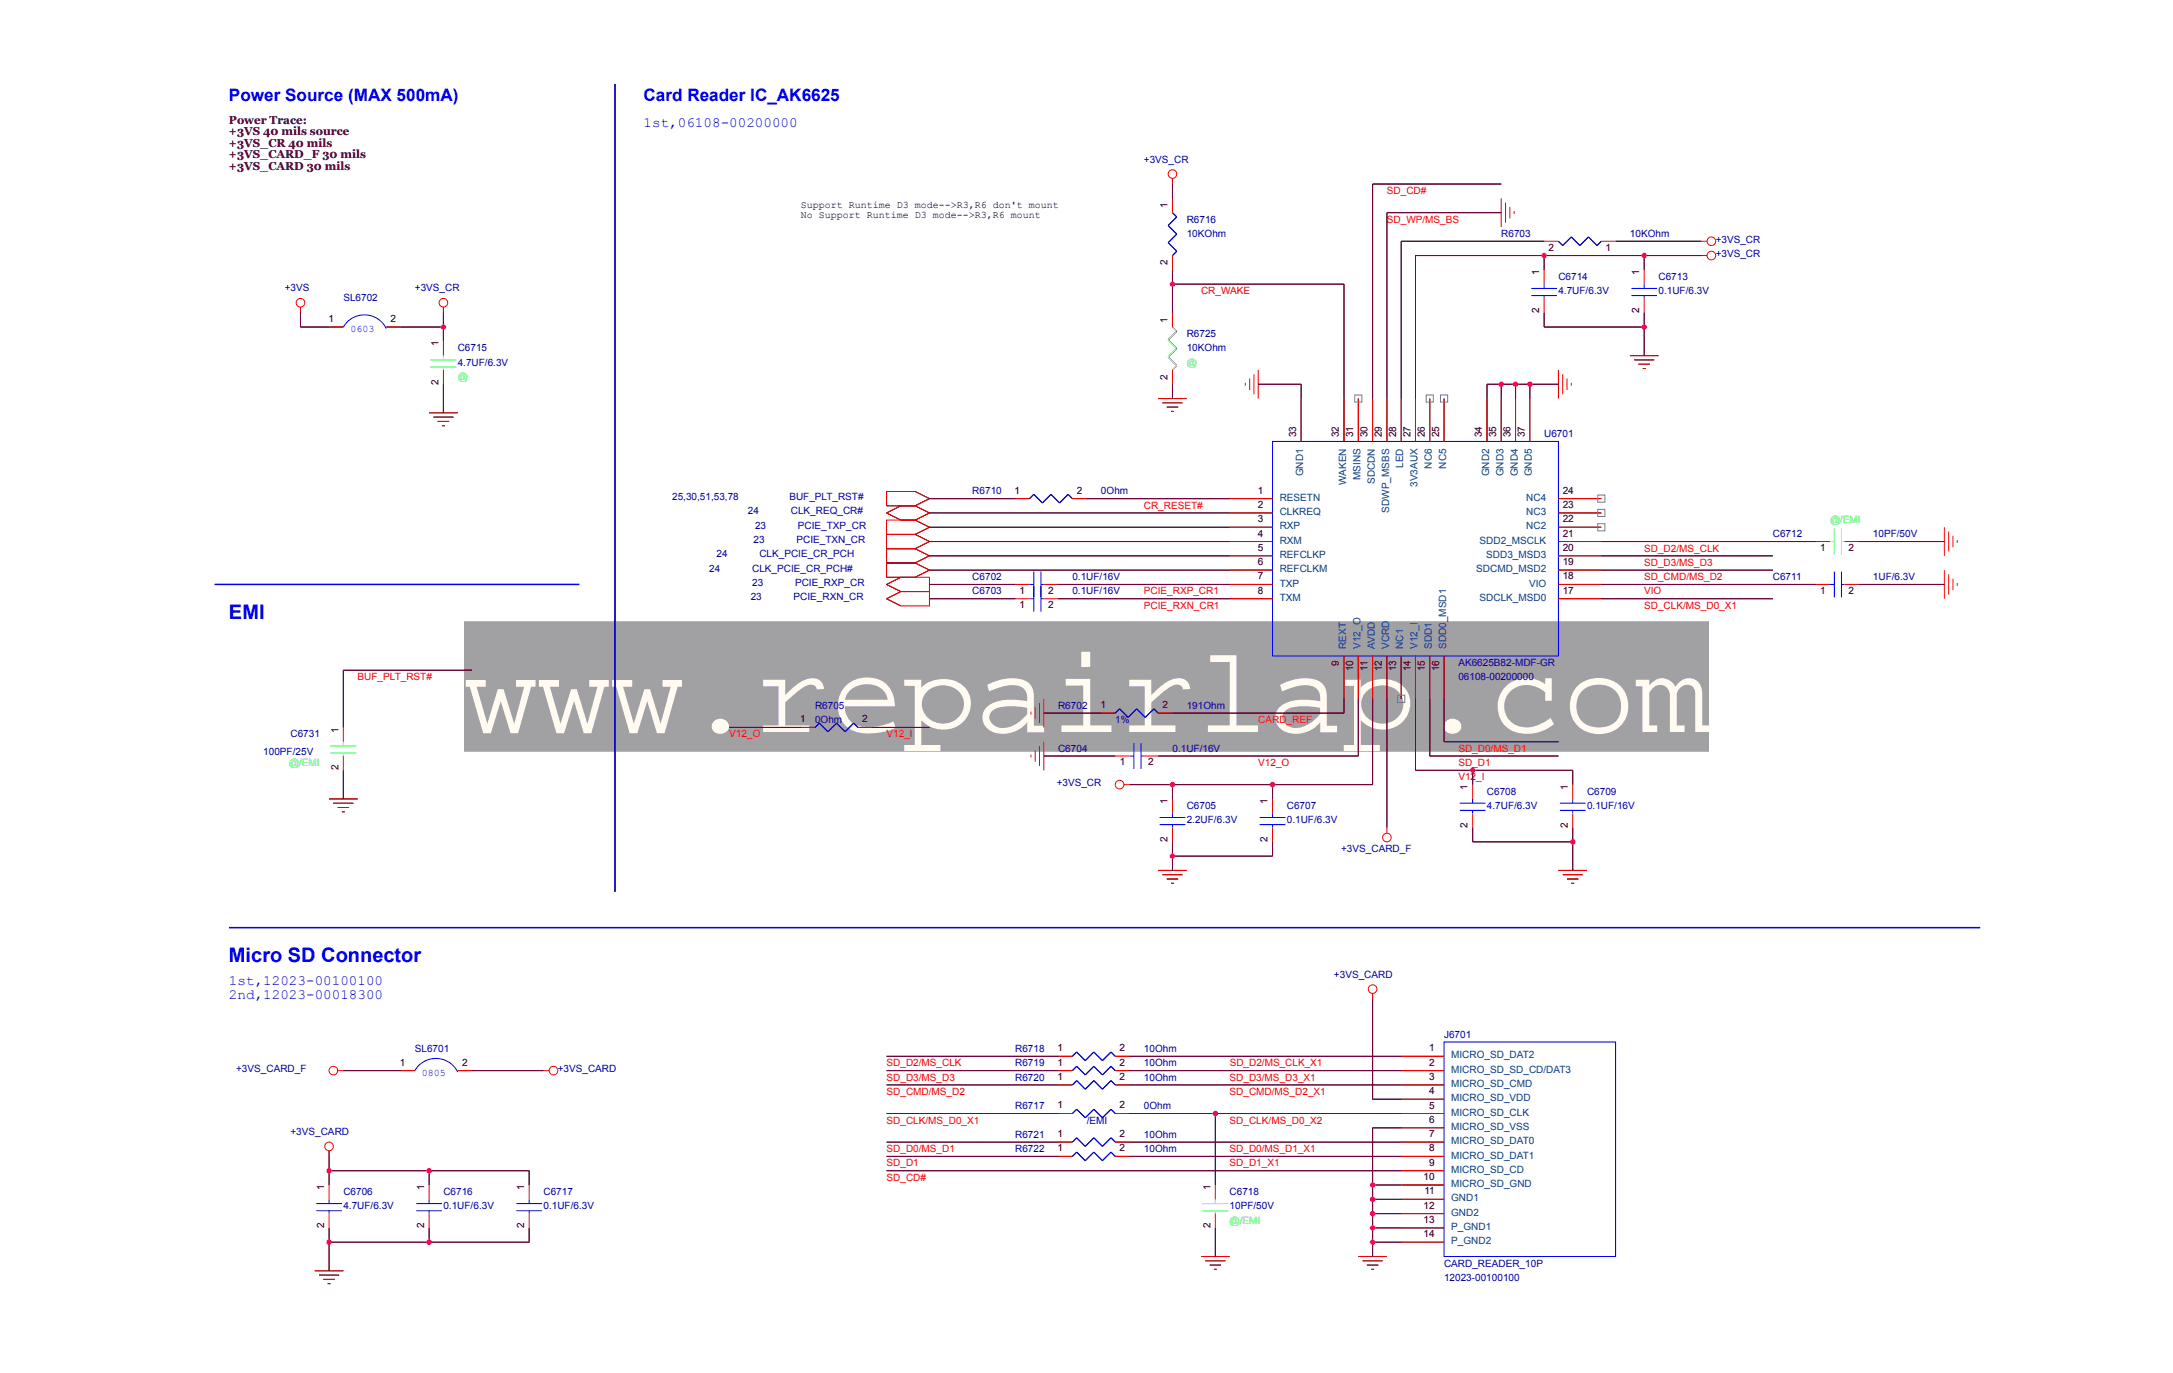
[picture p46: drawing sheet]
<svg xmlns="http://www.w3.org/2000/svg" width="220mm" height="139mm" viewBox="0 0 220 139" stroke-linecap="round" stroke-linejoin="round" font-family="sans-serif">
<defs><g id="words">
<text font-size="12.3" fill="#fffbf0" x="46.9" y="74">www.repairlap.com</text>
<g font-size="2" fill="#00f">
<text x="23.2" y="62.6">EMI</text>
<text x="23.2" y="97.3">Micro SD Connector</text>
</g>
<g font-size="1.7" fill="#00f">
<text x="23.2" y="10.2">Power Source (MAX 500mA)</text>
<text x="65.1" y="10.2">Card Reader IC_AK6625</text>
</g>
<g font-size="1.4" fill="#00f">
<text x="65.1" y="12.8">1st,06108-00200000</text>
<text x="23.2" y="99.6">1st,12023-00100100</text>
<text x="23.2" y="101">2nd,12023-00018300</text>
</g>
<g font-size="1.2">
<text x="23.2" y="12.5">Power Trace:</text>
<text x="23.2" y="13.7">+3VS 40 mils source</text>
<text x="23.2" y="14.8">+3VS_CR 40 mils</text>
<text x="23.2" y="16">+3VS_CARD_F 30 mils</text>
<text x="23.2" y="17.2">+3VS_CARD 30 mils</text>
</g>
<g font-size="1" fill="#0000a0">
<text x="115.7" y="16.4">+3VS_CR</text>
<text x="120.1" y="22.5">R6716</text>
<text x="120.1" y="24">10KOhm</text>
<text x="151.9" y="24">R6703</text>
<text x="164.9" y="24">10KOhm</text>
<text x="28.8" y="29.5">+3VS</text>
<text x="42" y="29.5">+3VS_CR</text>
<text x="157.7" y="28.3">C6714</text>
<text x="157.7" y="29.7">4.7UF/6.3V</text>
<text x="167.8" y="28.3">C6713</text>
<text x="167.8" y="29.7">0.1UF/6.3V</text>
<text x="173.6" y="26">+3VS_CR</text>
<text x="173.6" y="24.5">+3VS_CR</text>
<text x="34.7" y="30.5">SL6702</text>
<text x="46.3" y="35.5">C6715</text>
<text x="120.1" y="34.1">R6725</text>
<text x="120.1" y="35.5">10KOhm</text>
<text x="46.3" y="37">4.7UF/6.3V</text>
<text x="156.2" y="44.2">U6701</text>
<text x="68" y="50.6">25,30,51,53,78</text>
<text x="75.7" y="52">24</text>
<text x="76.4" y="53.5">23</text>
<text x="79.9" y="50.6">BUF_PLT_RST#</text>
<text x="80" y="52">CLK_REQ_CR#</text>
<text x="80.7" y="53.5">PCIE_TXP_CR</text>
<text x="98.4" y="50">R6710</text>
<text x="111.4" y="50">0Ohm</text>
<text x="71.8" y="57.8">24</text>
<text x="72.5" y="56.4">24</text>
<text x="76.1" y="59.2">23</text>
<text x="76.1" y="57.8">CLK_PCIE_CR_PCH#</text>
<text x="76.2" y="54.9">23</text>
<text x="76.8" y="56.4">CLK_PCIE_CR_PCH</text>
<text x="80.4" y="59.2">PCIE_RXP_CR</text>
<text x="80.6" y="54.9">PCIE_TXN_CR</text>
<text x="98.4" y="58.7">C6702</text>
<text x="108.5" y="58.7">0.1UF/16V</text>
<text x="179.3" y="58.7">C6711</text>
<text x="179.3" y="54.3">C6712</text>
<text x="189.5" y="58.7">1UF/6.3V</text>
<text x="189.5" y="54.3">10PF/50V</text>
<text x="75.9" y="60.7">23</text>
<text x="80.3" y="60.7">PCIE_RXN_CR</text>
<text x="98.4" y="60.1">C6703</text>
<text x="108.5" y="60.1">0.1UF/16V</text>
<text x="82.5" y="71.7">R6705</text>
<text x="107" y="71.7">R6702</text>
<text x="120.1" y="71.7">191Ohm</text>
<text x="147.5" y="67.3">AK6625B82-MDF-GR</text>
<text x="147.5" y="68.8">06108-00200000</text>
<text x="26.6" y="76.3">100PF/25V</text>
<text x="29.4" y="74.6">C6731</text>
<text x="82.5" y="73.1">0Ohm</text>
<text x="107" y="76">C6704</text>
<text x="112.8" y="73.1">1%</text>
<text x="118.6" y="76">0.1UF/16V</text>
<text x="106.9" y="79.5">+3VS_CR</text>
<text x="120.1" y="81.8">C6705</text>
<text x="120.1" y="83.3">2.2UF/6.3V</text>
<text x="130.2" y="81.8">C6707</text>
<text x="130.2" y="83.3">0.1UF/6.3V</text>
<text x="150.4" y="80.4">C6708</text>
<text x="150.4" y="81.8">4.7UF/6.3V</text>
<text x="160.5" y="80.4">C6709</text>
<text x="160.5" y="81.8">0.1UF/16V</text>
<text x="135.7" y="86.1">+3VS_CARD_F</text>
<text x="135" y="98.9">+3VS_CARD</text>
<text x="42" y="106.4">SL6701</text>
<text x="102.7" y="106.4">R6718</text>
<text x="102.7" y="107.8">R6719</text>
<text x="115.7" y="106.4">10Ohm</text>
<text x="115.7" y="107.8">10Ohm</text>
<text x="146.1" y="104.9">J6701</text>
<text x="23.9" y="108.4">+3VS_CARD_F</text>
<text x="56.4" y="108.4">+3VS_CARD</text>
<text x="102.7" y="109.3">R6720</text>
<text x="102.7" y="112.2">R6717</text>
<text x="109.9" y="113.6">/EMI</text>
<text x="115.7" y="109.3">10Ohm</text>
<text x="115.7" y="112.2">0Ohm</text>
<text x="29.4" y="114.8">+3VS_CARD</text>
<text x="102.7" y="115.1">R6721</text>
<text x="102.7" y="116.5">R6722</text>
<text x="115.7" y="115.1">10Ohm</text>
<text x="115.7" y="116.5">10Ohm</text>
<text x="34.7" y="120.9">C6706</text>
<text x="34.7" y="122.3">4.7UF/6.3V</text>
<text x="44.9" y="120.9">C6716</text>
<text x="44.9" y="122.3">0.1UF/6.3V</text>
<text x="55" y="120.9">C6717</text>
<text x="55" y="122.3">0.1UF/6.3V</text>
<text x="124.4" y="120.9">C6718</text>
<text x="124.4" y="122.3">10PF/50V</text>
<text x="146.1" y="128.1">CARD_READER_10P</text>
<text x="146.1" y="129.5">12023-00100100</text>
</g>
<g font-size="1">
<text x="81" y="21.1">Support Runtime D3 mode--&gt;R3,R6 don't mount</text>
<text x="81" y="22.1">No Support Runtime D3 mode--&gt;R3,R6 mount</text>
<text x="118.1" y="21.1" transform="rotate(-90 118.1 21.1)">1</text>
<text x="118.1" y="26.8" transform="rotate(-90 118.1 26.8)">2</text>
<text x="155.7" y="27.8" transform="rotate(-90 155.7 27.8)">1</text>
<text x="156.7" y="25.3">2</text>
<text x="162.4" y="25.3">1</text>
<text x="165.8" y="27.8" transform="rotate(-90 165.8 27.8)">1</text>
<text x="33.2" y="32.6">1</text>
<text x="39.5" y="32.6">2</text>
<text x="44.4" y="35" transform="rotate(-90 44.4 35)">1</text>
<text x="118.1" y="32.6" transform="rotate(-90 118.1 32.6)">1</text>
<text x="155.7" y="31.7" transform="rotate(-90 155.7 31.7)">2</text>
<text x="165.8" y="31.7" transform="rotate(-90 165.8 31.7)">2</text>
<text x="44.4" y="38.9" transform="rotate(-90 44.4 38.9)">2</text>
<text x="118.1" y="38.4" transform="rotate(-90 118.1 38.4)">2</text>
<text x="131.1" y="44.2" transform="rotate(-90 131.1 44.2)">33</text>
<text x="135.5" y="44.2" transform="rotate(-90 135.5 44.2)">32</text>
<text x="136.9" y="44.2" transform="rotate(-90 136.9 44.2)">31</text>
<text x="138.3" y="44.2" transform="rotate(-90 138.3 44.2)">30</text>
<text x="139.8" y="44.2" transform="rotate(-90 139.8 44.2)">29</text>
<text x="141.2" y="44.2" transform="rotate(-90 141.2 44.2)">28</text>
<text x="142.7" y="44.2" transform="rotate(-90 142.7 44.2)">27</text>
<text x="144.1" y="44.2" transform="rotate(-90 144.1 44.2)">26</text>
<text x="145.6" y="44.2" transform="rotate(-90 145.6 44.2)">25</text>
<text x="149.9" y="44.2" transform="rotate(-90 149.9 44.2)">34</text>
<text x="151.4" y="44.2" transform="rotate(-90 151.4 44.2)">35</text>
<text x="152.8" y="44.2" transform="rotate(-90 152.8 44.2)">36</text>
<text x="154.3" y="44.2" transform="rotate(-90 154.3 44.2)">37</text>
<text x="102.6" y="49.9">1</text>
<text x="108.9" y="49.9">2</text>
<text x="127.2" y="49.9">1</text>
<text x="127.2" y="51.4">2</text>
<text x="127.2" y="52.8">3</text>
<text x="158.1" y="52.8">22</text>
<text x="158.1" y="51.4">23</text>
<text x="158.1" y="49.9">24</text>
<text x="127.2" y="54.3">4</text>
<text x="127.2" y="55.7">5</text>
<text x="127.2" y="57.2">6</text>
<text x="127.2" y="58.6">7</text>
<text x="158.1" y="58.6">18</text>
<text x="158.1" y="57.2">19</text>
<text x="158.1" y="55.7">20</text>
<text x="158.1" y="54.3">21</text>
<text x="184.1" y="55.7">1</text>
<text x="187" y="55.7">2</text>
<text x="103.2" y="61.5">1</text>
<text x="103.2" y="60">1</text>
<text x="106" y="61.5">2</text>
<text x="106" y="60">2</text>
<text x="127.2" y="60">8</text>
<text x="158.1" y="60">17</text>
<text x="184.1" y="60">1</text>
<text x="187" y="60">2</text>
<text x="111.3" y="71.6">1</text>
<text x="117.6" y="71.6">2</text>
<text x="135.5" y="67.3" transform="rotate(-90 135.5 67.3)">9</text>
<text x="136.9" y="67.9" transform="rotate(-90 136.9 67.9)">10</text>
<text x="138.3" y="67.8" transform="rotate(-90 138.3 67.8)">11</text>
<text x="139.8" y="67.9" transform="rotate(-90 139.8 67.9)">12</text>
<text x="141.2" y="67.9" transform="rotate(-90 141.2 67.9)">13</text>
<text x="142.7" y="67.9" transform="rotate(-90 142.7 67.9)">14</text>
<text x="144.1" y="67.9" transform="rotate(-90 144.1 67.9)">15</text>
<text x="145.6" y="67.9" transform="rotate(-90 145.6 67.9)">16</text>
<text x="34.2" y="77.9" transform="rotate(-90 34.2 77.9)">2</text>
<text x="34.2" y="74.1" transform="rotate(-90 34.2 74.1)">1</text>
<text x="81" y="73.1">1</text>
<text x="87.2" y="73.1">2</text>
<text x="113.3" y="77.4">1</text>
<text x="116.2" y="77.4">2</text>
<text x="118.1" y="81.3" transform="rotate(-90 118.1 81.3)">1</text>
<text x="128.2" y="81.3" transform="rotate(-90 128.2 81.3)">1</text>
<text x="148.5" y="83.7" transform="rotate(-90 148.5 83.7)">2</text>
<text x="148.5" y="79.9" transform="rotate(-90 148.5 79.9)">1</text>
<text x="158.6" y="83.7" transform="rotate(-90 158.6 83.7)">2</text>
<text x="158.6" y="79.9" transform="rotate(-90 158.6 79.9)">1</text>
<text x="118.1" y="85.2" transform="rotate(-90 118.1 85.2)">2</text>
<text x="128.2" y="85.2" transform="rotate(-90 128.2 85.2)">2</text>
<text x="40.5" y="107.8">1</text>
<text x="46.7" y="107.8">2</text>
<text x="107" y="106.3">1</text>
<text x="107" y="107.8">1</text>
<text x="113.3" y="106.3">2</text>
<text x="113.3" y="107.8">2</text>
<text x="144.6" y="106.3">1</text>
<text x="144.6" y="107.8">2</text>
<text x="107" y="109.2">1</text>
<text x="107" y="112.1">1</text>
<text x="113.3" y="109.2">2</text>
<text x="113.3" y="112.1">2</text>
<text x="144.6" y="109.2">3</text>
<text x="144.6" y="110.7">4</text>
<text x="144.6" y="112.1">5</text>
<text x="144.6" y="113.6">6</text>
<text x="107" y="115">1</text>
<text x="107" y="116.4">1</text>
<text x="113.3" y="115">2</text>
<text x="113.3" y="116.4">2</text>
<text x="144" y="119.3">10</text>
<text x="144.6" y="115">7</text>
<text x="144.6" y="116.4">8</text>
<text x="144.6" y="117.9">9</text>
<text x="32.8" y="124.2" transform="rotate(-90 32.8 124.2)">2</text>
<text x="32.8" y="120.3" transform="rotate(-90 32.8 120.3)">1</text>
<text x="42.9" y="124.2" transform="rotate(-90 42.9 124.2)">2</text>
<text x="42.9" y="120.3" transform="rotate(-90 42.9 120.3)">1</text>
<text x="53" y="124.2" transform="rotate(-90 53 124.2)">2</text>
<text x="53" y="120.3" transform="rotate(-90 53 120.3)">1</text>
<text x="122.4" y="124.2" transform="rotate(-90 122.4 124.2)">2</text>
<text x="122.4" y="120.3" transform="rotate(-90 122.4 120.3)">1</text>
<text x="144" y="122.2">12</text>
<text x="144" y="123.7">13</text>
<text x="144" y="125.1">14</text>
<text x="144.1" y="120.8">11</text>
</g>
<g font-size="1" fill="#f00">
<text x="140.3" y="19.6">SD_CD#</text>
<text x="140.3" y="22.5">SD_WP/MS_BS</text>
<text x="121.5" y="29.7">CR_WAKE</text>
<text x="115.7" y="51.4">CR_RESET#</text>
<text x="166.3" y="57.2">SD_D3/MS_D3</text>
<text x="166.3" y="55.8">SD_D2/MS_CLK</text>
<text x="166.3" y="58.7">SD_CMD/MS_D2</text>
<text x="115.7" y="61.6">PCIE_RXN_CR1</text>
<text x="115.7" y="60.1">PCIE_RXP_CR1</text>
<text x="166.3" y="61.6">SD_CLK/MS_D0_X1</text>
<text x="166.3" y="60.1">VIO</text>
<text x="36.2" y="68.8">BUF_PLT_RST#</text>
<text x="73.8" y="74.6">V12_O</text>
<text x="89.7" y="74.6">V12_I</text>
<text x="127.3" y="73.1">CARD_REF</text>
<text x="127.3" y="77.5">V12_O</text>
<text x="147.5" y="76">SD_D0/MS_D1</text>
<text x="147.5" y="77.5">SD_D1</text>
<text x="147.5" y="78.9">V12_I</text>
<text x="89.7" y="107.8">SD_D2/MS_CLK</text>
<text x="124.4" y="107.8">SD_D2/MS_CLK_X1</text>
<text x="89.7" y="110.7">SD_CMD/MS_D2</text>
<text x="89.7" y="109.3">SD_D3/MS_D3</text>
<text x="89.7" y="113.6">SD_CLK/MS_D0_X1</text>
<text x="124.4" y="109.3">SD_D3/MS_D3_X1</text>
<text x="124.4" y="110.7">SD_CMD/MS_D2_X1</text>
<text x="124.4" y="113.6">SD_CLK/MS_D0_X2</text>
<text x="89.7" y="119.4">SD_CD#</text>
<text x="89.7" y="116.5">SD_D0/MS_D1</text>
<text x="89.7" y="118">SD_D1</text>
<text x="124.4" y="116.5">SD_D0/MS_D1_X1</text>
<text x="124.4" y="118">SD_D1_X1</text>
</g>
<g font-size="1" fill="#00f">
<text x="35.5" y="33.6">0603</text>
<text x="42.7" y="108.8">0805</text>
</g>
<g font-size="1" fill="#0f0">
<text x="46.3" y="38.4">@</text>
<text x="120.1" y="37">@</text>
<text x="185.1" y="52.9">@/EMI</text>
<text x="29.2" y="77.5">@/EMI</text>
<text x="124.4" y="123.7">@/EMI</text>
</g>
<g font-size="1" fill="#004080">
<text x="142" y="47.3" transform="rotate(-90 142 47.3)">LED</text>
<text x="144.9" y="47.4" transform="rotate(-90 144.9 47.4)">NC6</text>
<text x="146.3" y="47.4" transform="rotate(-90 146.3 47.4)">NC5</text>
<text x="129.5" y="50.6">RESETN</text>
<text x="129.5" y="52.1">CLKREQ</text>
<text x="129.5" y="53.5">RXP</text>
<text x="131.8" y="48.2" transform="rotate(-90 131.8 48.2)">GND1</text>
<text x="136.2" y="49" transform="rotate(-90 136.2 49)">WAKEN</text>
<text x="137.6" y="48.6" transform="rotate(-90 137.6 48.6)">MSINS</text>
<text x="139.1" y="49" transform="rotate(-90 139.1 49)">SDCDN</text>
<text x="140.5" y="51.8" transform="rotate(-90 140.5 51.8)">SDWP_MSBS</text>
<text x="143.4" y="49.2" transform="rotate(-90 143.4 49.2)">3V3AUX</text>
<text x="150.6" y="48.2" transform="rotate(-90 150.6 48.2)">GND2</text>
<text x="152.1" y="48.2" transform="rotate(-90 152.1 48.2)">GND3</text>
<text x="153.5" y="48.2" transform="rotate(-90 153.5 48.2)">GND4</text>
<text x="154.4" y="53.5">NC2</text>
<text x="154.4" y="52.1">NC3</text>
<text x="154.4" y="50.6">NC4</text>
<text x="155" y="48.2" transform="rotate(-90 155 48.2)">GND5</text>
<text x="129.5" y="55">RXM</text>
<text x="129.5" y="56.4">REFCLKP</text>
<text x="129.5" y="57.9">REFCLKM</text>
<text x="129.5" y="59.3">TXP</text>
<text x="149.3" y="57.9">SDCMD_MSD2</text>
<text x="149.7" y="55">SDD2_MSCLK</text>
<text x="150.4" y="56.4">SDD3_MSD3</text>
<text x="154.7" y="59.3">VIO</text>
<text x="129.5" y="60.8">TXM</text>
<text x="136.2" y="65.6" transform="rotate(-90 136.2 65.6)">REXT</text>
<text x="137.6" y="65.6" transform="rotate(-90 137.6 65.6)">V12_O</text>
<text x="139.1" y="65.6" transform="rotate(-90 139.1 65.6)">AVDD</text>
<text x="140.5" y="65.6" transform="rotate(-90 140.5 65.6)">VCRD</text>
<text x="142" y="65.6" transform="rotate(-90 142 65.6)">NC1</text>
<text x="143.4" y="65.6" transform="rotate(-90 143.4 65.6)">V12_I</text>
<text x="144.9" y="65.6" transform="rotate(-90 144.9 65.6)">SDD1</text>
<text x="146.3" y="65.6" transform="rotate(-90 146.3 65.6)">SDD0_MSD1</text>
<text x="149.7" y="60.8">SDCLK_MSD0</text>
<text x="146.8" y="107">MICRO_SD_DAT2</text>
<text x="146.8" y="108.5">MICRO_SD_SD_CD/DAT3</text>
<text x="146.8" y="109.9">MICRO_SD_CMD</text>
<text x="146.8" y="111.4">MICRO_SD_VDD</text>
<text x="146.8" y="112.8">MICRO_SD_CLK</text>
<text x="146.8" y="114.3">MICRO_SD_VSS</text>
<text x="146.8" y="115.7">MICRO_SD_DAT0</text>
<text x="146.8" y="117.2">MICRO_SD_DAT1</text>
<text x="146.8" y="118.6">MICRO_SD_CD</text>
<text x="146.8" y="120.1">MICRO_SD_GND</text>
<text x="146.8" y="121.5">GND1</text>
<text x="146.8" y="123">GND2</text>
<text x="146.8" y="124.4">P_GND1</text>
<text x="146.8" y="125.8">P_GND2</text>
</g>
</g></defs>
<path d="M46.9 62.9h126v13.1h-126z" fill="#a1a1a3" stroke="#a1a1a3" stroke-width=".1"/>
<g fill="none" stroke="#00f" stroke-width=".1">
<path d="M34.7 33.1a2.46 2.46 0 0 1 4.4 .1M118.6 21.5l.4 .4-.8 .9 .8 .9-.8 .8 .8 .9-.4 .4M154.9 29.2h2.6M154.9 29.9h2.6M156.2 28.7v.5M156.2 29.9v.3M162 24.4l-.4 .4-.9-.8-.9 .8-.8-.8-.9 .8-.4-.4M165 29.2h2.6M165 29.9h2.6M166.3 28.7v.5M166.3 29.9v.3M104.1 59.1h.5"/>
<path d="M104.6 57.8v4.1M105.3 57.8v4.1M105.3 59.1h.3M108.5 50.4l-.4-.4-.9 .9-.9-.9-.9 .9-.8-.9-.5 .4M128.7 44.6h29v21.7h-29zM185.1 59.1h.5M185.6 57.8v2.6M186.3 57.8v2.6M186.3 59.1h.3M86.8 73.6l-.4-.5-.9 .9-.9-.9-.8 .9-.9-.9-.4 .5M104.1 60.6h.5M105.3 60.6h.3"/>
<path d="M114.3 76.5h.4M114.7 75.2v2.6M115.4 75.2v2.6M115.4 76.5h.3M117.2 72.1l-.5-.4-.8 .9-.9-.9-.9 .9-.8-.9-.5 .4M117.3 82.7h2.6M117.3 83.4h2.6M118.6 82.2v.5M118.6 83.4v.3M127.4 82.7h2.6M127.4 83.4h2.6M128.7 82.2v.5"/>
<path d="M128.7 83.4v.3M147.7 81.2h2.6M147.7 82h2.6M149 80.8v.4M149 82v.2M157.8 81.2h2.6M157.8 82h2.6M159.1 80.8v.4M159.1 82v.2M42 108.3a2.46 2.46 0 0 1 4.3 .1M108.5 109.7l.4-.4 .9 .9 .9-.9 .8 .9 .9-.9 .4 .4M108.5 115.5l.4-.4 .9 .8 .9-.8 .8 .8 .9-.8 .4 .4"/>
<path d="M108.5 116.9l.4-.4 .9 .9 .9-.9 .8 .9 .9-.9 .4 .4M108.5 108.3l.4-.5 .9 .9 .9-.9 .8 .9 .9-.9 .4 .5M112.8 112.6l-.4-.4-.9 .8-.8-.8-.9 .8-.9-.8-.4 .4M112.8 106.8l-.4-.4-.9 .9-.8-.9-.9 .9-.9-.9-.4 .4M146.1 105.4h17.3v21.7h-17.3zM32 121.7h2.6M32 122.4h2.6M33.3 121.3v.4M33.3 122.4v.3M42.1 121.7h2.6M42.1 122.4h2.6M43.4 121.3v.4"/>
<path d="M43.4 122.4v.3M52.2 121.7h2.6M52.2 122.4h2.6M53.5 121.3v.4M53.5 122.4v.3"/>
</g>
<g fill="none" stroke="#f00" stroke-width=".1">
<path d="M118.6 18v.6M30.4 31v.6M33.3 33.1h1.4M39.1 33.1h1.4M44.9 31v.6M44.9 34.5v1.5M44.9 37.4v1.5M118.6 20.1v1.4M118.6 25.8v1.5M118.6 31.6v1.5M118.6 37.4v1.5M126 38.7v.3"/>
<path d="M126.4 38.3v1.1M126.9 37.8v2.1M127.3 37.4v2.9M151.9 20.1v2.9M152.3 20.5v2M152.7 20.9v1.2M153.2 21.4v.3M156.2 24.4h1.5M156.2 27.3v1.4M156.2 30.2v1.4M157.7 37.4v2.9M158.1 37.8v2.1"/>
<path d="M158.5 38.3v1.1M159 38.7v.3M162 24.4h1.4M164.9 36h2.9M165.3 36.4h2M165.8 36.8h1.1M166.2 37.3h.3M166.3 27.3v1.4M166.3 30.2v1.4M172.1 24.4h.6M172.1 25.8h.6M43.4 41.8h2.9"/>
<path d="M43.8 42.2h2.1M44.3 42.6h1.1M44.7 43.1h.3M89.7 55.5v2.9h2.9l1.4-.7-1.4-.8M89.7 56.9h2.9M89.7 55.5v-1.5h2.9l1.4 .8-1.4 .7M89.7 52.6h2.9l1.4 .7-1.4 .7h-2.9zM89.7 59.1l1.4-.7h2.9v1.4h-2.9zM89.7 49.7h2.9l1.4 .7-1.4 .8h-2.9zM91.1 51.2l-1.4 .7 1.4 .7h1.5l1.4-.7-1.4-.7M92.6 55.5l1.4 .7-1.4 .7M92.6 55.5h-2.9"/>
<path d="M102.7 59.1h1.4M102.7 50.4h1.4M105.6 59.1h1.4M108.5 50.4h1.4M117.2 40.3h2.9M117.6 40.7h2M118 41.2h1.2M118.5 41.6h.3M124.4 50.4h4.3M124.4 51.9h4.3M124.4 53.3h4.3M124.4 54.8h4.3"/>
<path d="M124.4 56.2h4.3M124.4 57.7h4.3M124.4 59.1h4.3M131.6 40.3v4.3M136 40.3v4.3M137.4 40.3v4.3M138.9 40.3v4.3M140.3 40.3v4.3M141.7 40.3v4.3M143.2 40.3v4.3M144.6 40.3v4.3M146.1 40.3v4.3"/>
<path d="M150.4 40.3v4.3M151.9 40.3v4.3M153.3 40.3v4.3M154.8 40.3v4.3M157.7 50.4h4.3M157.7 51.9h4.3M157.7 53.3h4.3M157.7 54.8h4.3M157.7 56.2h4.3M157.7 57.7h4.3M157.7 59.1h4.3M183.7 54.8h1.4"/>
<path d="M183.7 59.1h1.4M186.6 54.8h1.4M186.6 59.1h1.4M196.7 53.3v2.9M196.7 57.7v2.9M197.1 53.8v2M197.1 58.1v2M197.6 54.2v1.1M197.6 58.5v1.2M198 54.6v.3M198 59v.2M34.7 73.6v1.4"/>
<path d="M34.7 76.5v1.4M81 73.6h1.5M86.8 73.6h1.4M89.7 60.6l1.4-.8h2.9v1.5h-2.9zM102.7 60.6h1.4M104.3 72v.3M104.3 76.3v.3M104.7 71.5v1.2M104.7 75.9v1.1M105.2 71.1v2M105.2 75.4v2.1M105.6 60.6h1.4"/>
<path d="M105.6 70.7v2.9M105.6 75v2.9M111.4 72.1h1.4M112.8 76.5h1.5M113.7 79.4h.6M115.7 76.5h1.5M117.2 72.1h1.4M124.4 60.6h4.3M136 66.3v4.4M137.4 66.3v4.4M138.9 66.3v4.4M140.3 66.3v4.4"/>
<path d="M141.7 66.3v4.4M143.2 66.3v4.4M144.6 66.3v4.4M146.1 66.3v4.4M149 79.4v1.4M157.7 60.6h4.3M159.1 79.4v1.4M33.3 80.8h2.9M33.7 81.2h2M34.2 81.7h1.1M34.6 82.1h.3M117.2 88h2.9"/>
<path d="M117.6 88.5h2M118 88.9h1.2M118.5 89.3h.3M118.6 80.8v1.4M118.6 83.7v1.4M128.7 80.8v1.4M128.7 83.7v1.4M140.3 83.7v.6M149 82.2v1.5M157.7 88h2.8M158.1 88.5h2M158.5 88.9h1.2"/>
<path d="M159 89.3h.2M159.1 82.2v1.5M33.3 116.4v.5M33.3 119.8v1.5M34.2 108.3h.5M40.5 108.3h1.5M43.4 119.8v1.5M46.3 108.3h1.4M53.5 119.8v1.5M55 108.3h.6M107 109.7h1.5M107 115.5h1.5"/>
<path d="M107 116.9h1.5M107 112.6h1.5M107 108.3h1.5M107 106.8h1.5M112.8 109.7h1.5M112.8 115.5h1.5M112.8 116.9h1.5M112.8 112.6h1.5M112.8 108.3h1.5M112.8 106.8h1.5M122.9 119.8v1.5M138.9 100.5v.5"/>
<path d="M141.7 109.7h4.4M141.7 115.5h4.4M141.7 116.9h4.4M141.7 112.6h4.4M141.7 108.3h4.4M141.7 106.8h4.4M141.7 111.2h4.4M141.7 114.1h4.4M141.7 118.4h4.4M141.7 119.8h4.4M31.8 128.5h2.9M32.3 129h2"/>
<path d="M32.7 129.4h1.2M33.1 129.8h.3M33.3 122.7v1.5M43.4 122.7v1.5M53.5 122.7v1.5M121.5 127.1h2.9M121.9 127.5h2.1M122.4 127.9h1.1M122.8 128.4h.3M122.9 122.7v1.5M137.4 127.1h2.9M137.8 127.5h2.1"/>
<path d="M138.3 127.9h1.1M138.7 128.4h.3M141.7 121.3h4.4M141.7 122.7h4.4M141.7 124.2h4.4M141.7 125.6h4.4"/>
<circle cx="118.6" cy="17.6" r=".43"/>
<circle cx="30.4" cy="30.6" r=".43"/>
<circle cx="44.9" cy="30.6" r=".43"/>
<circle cx="173.1" cy="25.8" r=".43"/>
<circle cx="173.1" cy="24.4" r=".43"/>
<circle cx="113.3" cy="79.4" r=".43"/>
<circle cx="140.3" cy="84.7" r=".43"/>
<circle cx="33.3" cy="115.9" r=".43"/>
<circle cx="33.7" cy="108.3" r=".43"/>
<circle cx="56" cy="108.3" r=".43"/>
<circle cx="138.9" cy="100" r=".43"/>
</g>
<g fill="#000">
<path d="M118.6 18v.6zM30.4 31v.6zM30.4 31.6v1.5zM33.3 33.1h1.4zM39.1 33.1h1.4zM44.9 31v.6zM44.9 31.6v1.5zM44.9 33.1v1.4zM118.2 24.5l.8 .9zM118.2 22.8l.8 .9zM118.2 36.1l.8 .9zM118.2 34.4l.8 .8z"/>
<path d="M118.6 21.5l.4 .4zM118.6 33.1l.4 .4zM118.6 27.3v1.4zM118.6 18.6v1.5zM119 25.4l-.4 .4zM119 23.7l-.8 .8zM119 21.9l-.8 .9zM119 37l-.4 .4zM119 35.2l-.8 .9zM119 33.5l-.8 .9zM150.4 38.9h1.5zM151.9 38.9h1.4z"/>
<path d="M153.3 38.9h1.5zM156.2 25.8v1.5zM156.2 31.6v1.5zM157.7 24.4l.4 .4zM159 24l-.9 .8zM159 24l.8 .8zM160.7 24l-.9 .8zM160.7 24l.9 .8zM162 24.4l-.4 .4zM165.8 36.8h1.1zM166.3 31.6v1.5zM166.3 25.8v1.5z"/>
<path d="M166.2 37.3h.3zM44.3 42.6h1.1zM44.7 43.1h.3zM89.7 55.5v1.4zM89.7 56.9v1.5zM89.7 51.9l1.4-.7zM89.7 59.1l1.4 .7zM89.7 49.7v1.5zM91.1 51.2h1.5zM89.7 51.9l1.4 .7zM89.7 60.6l1.4-.8zM89.7 59.1l1.4-.7z"/>
<path d="M92.6 56.9l1.4-.7zM92.6 58.4l1.4-.7zM92.6 51.2l1.4 .7zM91.1 52.6h1.5zM92.6 55.5l1.4-.7zM92.6 54l1.4-.7zM92.6 49.7l1.4 .7zM92.6 55.5l1.4 .7zM92.6 56.9l1.4 .8zM92.6 52.6l1.4-.7zM92.6 54l1.4 .8zM92.6 52.6l1.4 .7z"/>
<path d="M92.6 51.2l1.4-.8zM104.1 50.4l.5-.4zM102.7 50.4h1.4zM104.6 50l.8 .9zM105.4 50.9l.9-.9zM106.3 50l.9 .9zM107.2 50.9l.9-.9zM108.1 50l.4 .4zM108.5 50.4h1.4zM118 41.2h1.2zM118.6 38.9v1.4zM118.5 41.6h.3z"/>
<path d="M131.6 38.9v1.4zM150.4 38.9v1.4zM151.9 38.9v1.4zM153.3 38.9v1.4zM154.8 38.9v1.4zM82.5 73.6l.4-.5zM81 73.6h1.5zM82.9 73.1l.9 .9zM83.8 74l.8-.9zM84.6 73.1l.9 .9zM85.5 74l.9-.9zM86.4 73.1l.4 .5z"/>
<path d="M86.8 73.6h1.4zM89.7 60.6l1.4 .7zM112.8 72.1l.5-.4zM111.4 72.1h1.4zM113.3 71.7l.8 .9zM114.1 72.6l.9-.9zM115 71.7l.9 .9zM115.9 72.6l.8-.9zM116.7 71.7l.5 .4zM117.2 72.1h1.4zM136 70.7v1.4zM149 77.9v1.5z"/>
<path d="M159.1 77.9v1.5zM34.2 81.7h1.1zM34.6 82.1h.3zM118 88.9h1.2zM118.6 79.4v1.4zM118.6 86.6v1.4zM118.6 85.1v1.5zM118.5 89.3h.3zM128.7 79.4v1.4zM128.7 85.1v1.5zM149 83.7v1.4zM158.5 88.9h1.2z"/>
<path d="M159.1 83.7v1.4zM159 89.3h.2zM33.3 116.4v.5zM33.3 118.4v1.4zM33.3 117v1.4zM40.5 108.3h1.5zM43.4 118.4v1.4zM46.3 108.3h1.4zM53.5 118.4v1.4zM108.5 109.7l.4-.4zM107 109.7h1.5zM108.5 115.5l.4-.4z"/>
<path d="M107 115.5h1.5zM108.5 116.9l.4-.4zM107 116.9h1.5zM108.5 112.6l.4-.4zM107 112.6h1.5zM108.5 106.8l.4-.4zM107 106.8h1.5zM108.5 108.3l.4-.5zM107 108.3h1.5zM108.9 109.3l.9 .9zM108.9 115.1l.9 .8zM108.9 116.5l.9 .9z"/>
<path d="M108.9 112.2l.9 .8zM108.9 106.4l.9 .9zM108.9 107.8l.9 .9zM109.8 110.2l.9-.9zM109.8 115.9l.9-.8zM109.8 117.4l.9-.9zM109.8 113l.9-.8zM109.8 107.3l.9-.9zM109.8 108.7l.9-.9zM110.7 109.3l.8 .9zM110.7 115.1l.8 .8zM110.7 116.5l.8 .9z"/>
<path d="M110.7 112.2l.8 .8zM110.7 106.4l.8 .9zM110.7 107.8l.8 .9zM111.5 110.2l.9-.9zM111.5 115.9l.9-.8zM111.5 117.4l.9-.9zM111.5 113l.9-.8zM111.5 107.3l.9-.9zM111.5 108.7l.9-.9zM112.4 109.3l.4 .4zM112.4 115.1l.4 .4zM112.4 116.5l.4 .4z"/>
<path d="M112.4 112.2l.4 .4zM112.4 106.4l.4 .4zM112.4 107.8l.4 .5zM112.8 109.7h1.5zM112.8 115.5h1.5zM112.8 116.9h1.5zM112.8 112.6h1.5zM112.8 106.8h1.5zM112.8 108.3h1.5zM138.9 100.5v.5zM32.7 129.4h1.2zM33.3 124.2v1.4z"/>
<path d="M33.1 129.8h.3zM43.4 124.2v1.4zM53.5 124.2v1.4zM122.4 127.9h1.1zM122.8 128.4h.3zM138.3 127.9h1.1zM138.9 119.8v1.5zM138.9 121.3v1.4zM138.9 122.7v1.5zM138.9 124.2v1.4zM138.9 125.6v1.5zM138.7 128.4h.3z"/>
</g>
<g fill="none" stroke="#000" stroke-width=".1">
<path d="M151.9 18.6h-13v26M30.4 33.1h2.9M40.5 33.1h4.4M44.9 38.9v2.9M118.6 31.6v-2.9h17.4v15.9M127.3 38.9h4.3M151.9 21.5h-11.6v23.1M154.8 38.9h2.9M156.2 24.4h-14.5v20.2M156.2 33.1h10.1v2.9M163.4 24.4h8.7M164.9 36h2.9"/>
<path d="M165.3 36.4h2M172.1 25.8h-28.9v18.8M43.4 41.8h2.9M43.8 42.2h2.1M89.7 55.5h2.9M89.7 56.9h2.9M89.7 58.4h2.9M89.7 49.7h2.9M89.7 51.2h2.9M94 50.4h8.7M94 59.1h8.7M117.2 40.3h2.9"/>
<path d="M117.6 40.7h2M128.7 50.4h-18.8M128.7 51.9h-34.7M128.7 53.3h-34.7M128.7 54.8h-34.7M128.7 56.2h-34.7M128.7 57.7h-34.7M128.7 59.1h-21.7M131.6 40.3v4.3M137.4 40.3v4.3M144.6 40.3v4.3M146.1 40.3v4.3"/>
<path d="M150.4 40.3v4.3M151.9 40.3v4.3M153.3 40.3v4.3M154.8 40.3v4.3M157.7 50.4h4.3M157.7 51.9h4.3M157.7 53.3h4.3M157.7 54.8h26M157.7 56.2h21.6M157.7 57.7h21.6M157.7 59.1h26M188 54.8h8.7"/>
<path d="M188 59.1h8.7M34.7 77.9v2.9M47.8 67.8h-13.1v5.8M73.8 73.6h7.2M88.2 73.6h5.8M94 60.6h8.7M105.6 72.1h5.8M105.6 76.5h7.2M118.6 72.1h17.4M128.7 60.6h-21.7M136 66.3v4.4M137.4 66.3v10.2h-20.2"/>
<path d="M138.9 66.3v13.1h-24.6M140.3 66.3v17.4M141.7 66.3v4.4M143.2 66.3v11.6h15.9M144.6 66.3v10.2h13.1M146.1 66.3v8.7h11.6M157.7 60.6h21.6M33.3 80.8h2.9M33.7 81.2h2M117.2 88h2.9M117.6 88.5h2M118.6 86.6h10.1"/>
<path d="M149 85.1h10.1v2.9M157.7 88h2.8M158.1 88.5h2M33.3 118.4h20.2M34.7 108.3h5.8M47.8 108.3h7.2M89.7 106.8h17.3M89.7 108.3h17.3M89.7 109.7h17.3M89.7 112.6h17.3M89.7 115.5h17.3M89.7 117h17.3"/>
<path d="M122.9 112.6v7.2M138.9 101v10.2h2.8M141.7 111.2h4.4M146.1 114.1h-7.2v5.7h7.2M146.1 106.8h-31.8M146.1 108.3h-31.8M146.1 109.7h-31.8M146.1 112.6h-31.8M146.1 115.5h-31.8M146.1 116.9l-31.8 .1M146.1 118.4h-56.4M31.8 128.5h2.9"/>
<path d="M32.3 129h2M53.5 125.6h-20.2v2.9M121.5 127.1h2.9M121.9 127.5h2.1M122.9 124.2v2.9M137.4 127.1h2.9M137.8 127.5h2.1M146.1 121.3h-7.2M146.1 122.7h-7.2M146.1 124.2h-7.2M146.1 125.6h-7.2"/>
</g>
<path d="M137 39.9h.8v.8h-.8zM144.3 39.9h.7v.8h-.7zM145.7 39.9h.7v.8h-.7zM161.6 53h.8v.7h-.8zM161.6 51.5h.8v.7h-.8zM161.6 50.1h.8v.7h-.8zM141.4 70.3h.7v.7h-.7z" fill="none" stroke="#808080" stroke-width=".1"/>
<path d="M43.6 36.4h2.6M43.6 37.1h2.6M44.9 36v.4M44.9 37.1v.3M185.1 54.8h.5M185.6 53.5v2.6M186.3 53.5v2.6M186.3 54.8h.3M121.6 121.7h2.6M121.6 122.4h2.6M122.9 121.3v.4M122.9 122.4v.3" fill="none" stroke="#00ff80" stroke-width=".1"/>
<path d="M118.6 33.1l.4 .4-.8 .9 .8 .8-.8 .9 .8 .9-.4 .4" fill="none" stroke="#80ff80" stroke-width=".1"/>
<path d="M33.4 75.4h2.6M33.4 76.2h2.6M34.7 75v.4M34.7 76.2v.3" fill="none" stroke="#0f0" stroke-width=".1"/>
<g fill="none" stroke="#800040" stroke-width=".1">
<path d="M118.6 18.6v1.5M151.9 18.6h-13v21.7M30.4 31.6v1.5h2.9M40.5 33.1h4.4M44.9 31.6v2.9M44.9 38.9v2.9M118.6 28.7h17.4v11.6M118.6 27.3v4.3M118.6 38.9v1.4M127.3 38.9h4.3v1.4M151.9 21.5h-11.6v18.8M151.9 38.9v1.4"/>
<path d="M153.3 38.9v1.4M154.8 38.9v1.4M156.2 31.6v1.5h10.1M156.2 24.4h-14.5v15.9M156.2 25.8v1.5M157.7 38.9h-7.3v1.4M163.4 24.4h8.7M166.3 25.8v1.5M166.3 31.6v4.4M172.1 25.8h-28.9v14.5M94 56.2h30.4M94 54.8h30.4"/>
<path d="M94 57.7h30.4M94 59.1h8.7M94 50.4h8.7M94 51.9h30.4M94 53.3h30.4M107 59.1h17.4M109.9 50.4h14.5M162 56.2h17.3M162 54.8h21.7M162 57.7h17.3M162 59.1h21.7M188 54.8h8.7"/>
<path d="M188 59.1h8.7M34.7 77.9v2.9M47.8 67.8h-13.1v5.8M73.8 73.6h7.2M88.2 73.6h5.8M94 60.6h8.7M105.6 72.1h5.8M105.6 76.5h7.2M107 60.6h17.4M118.6 79.4v1.4M128.7 79.4v1.4M136 70.7v1.4h-17.4"/>
<path d="M137.4 70.7v5.8h-20.2M138.9 70.7v8.7h-24.6M140.3 70.7v13M143.2 70.7v7.2h15.9v1.5M144.6 70.7v5.8h13.1M146.1 70.7v4.3h11.6M149 77.9v1.5M162 60.6h17.3M118.6 85.1v2.9M128.7 85.1v1.5h-10.1M149 83.7v1.4h10.1M159.1 83.7v4.3"/>
<path d="M33.3 118.4h20.2v1.4M33.3 117v2.8M34.7 108.3h5.8M43.4 118.4v1.4M47.8 108.3h7.2M89.7 118.4h52M89.7 106.8h17.3M89.7 108.3h17.3M89.7 109.7h17.3M89.7 115.5h17.3M89.7 117h17.3M89.7 112.6h17.3"/>
<path d="M114.3 106.8h27.4M114.3 108.3h27.4M114.3 109.7h27.4M114.3 115.5h27.4M114.3 117h27.4M114.3 112.6h27.4M122.9 112.6v7.2M138.9 101v10.2h2.8M138.9 119.8h2.8M141.7 114.1h-2.8v13M33.3 124.2v4.3M43.4 124.2v1.4"/>
<path d="M53.5 124.2v1.4h-20.2M122.9 124.2v2.9M138.9 125.6h2.8M138.9 121.3h2.8M138.9 122.7h2.8M138.9 124.2h2.8"/>
</g>
<g fill="#f0f">
<circle cx="43.4" cy="125.6" r=".29"/>
<circle cx="43.4" cy="118.4" r=".29"/>
<circle cx="33.3" cy="125.6" r=".29"/>
<circle cx="33.3" cy="118.4" r=".29"/>
<circle cx="44.9" cy="33.1" r=".29"/>
<circle cx="138.9" cy="121.3" r=".29"/>
<circle cx="138.9" cy="119.8" r=".29"/>
<circle cx="138.9" cy="122.7" r=".29"/>
<circle cx="138.9" cy="124.2" r=".29"/>
<circle cx="122.9" cy="112.6" r=".29"/>
<circle cx="138.9" cy="125.6" r=".29"/>
<circle cx="118.6" cy="86.6" r=".29"/>
<circle cx="118.6" cy="79.4" r=".29"/>
<circle cx="128.7" cy="79.4" r=".29"/>
<circle cx="149" cy="77.9" r=".29"/>
<circle cx="159.1" cy="85.1" r=".29"/>
<circle cx="166.3" cy="25.8" r=".29"/>
<circle cx="156.2" cy="25.8" r=".29"/>
<circle cx="166.3" cy="33.1" r=".29"/>
<circle cx="118.6" cy="28.7" r=".29"/>
<circle cx="151.9" cy="38.9" r=".29"/>
<circle cx="153.3" cy="38.9" r=".29"/>
<circle cx="154.8" cy="38.9" r=".29"/>
</g>
<path d="M62.2 8.5v81.7M21.7 59.1h36.9M23.2 93.8h177.1" fill="none" stroke="#000" stroke-width=".1"/>
<path d="M62.2 8.5v81.7M21.7 59.1h36.9M23.2 93.8h177.1" fill="none" stroke="#00f" stroke-width=".14"/>
<use href="#words"/>
</svg>
